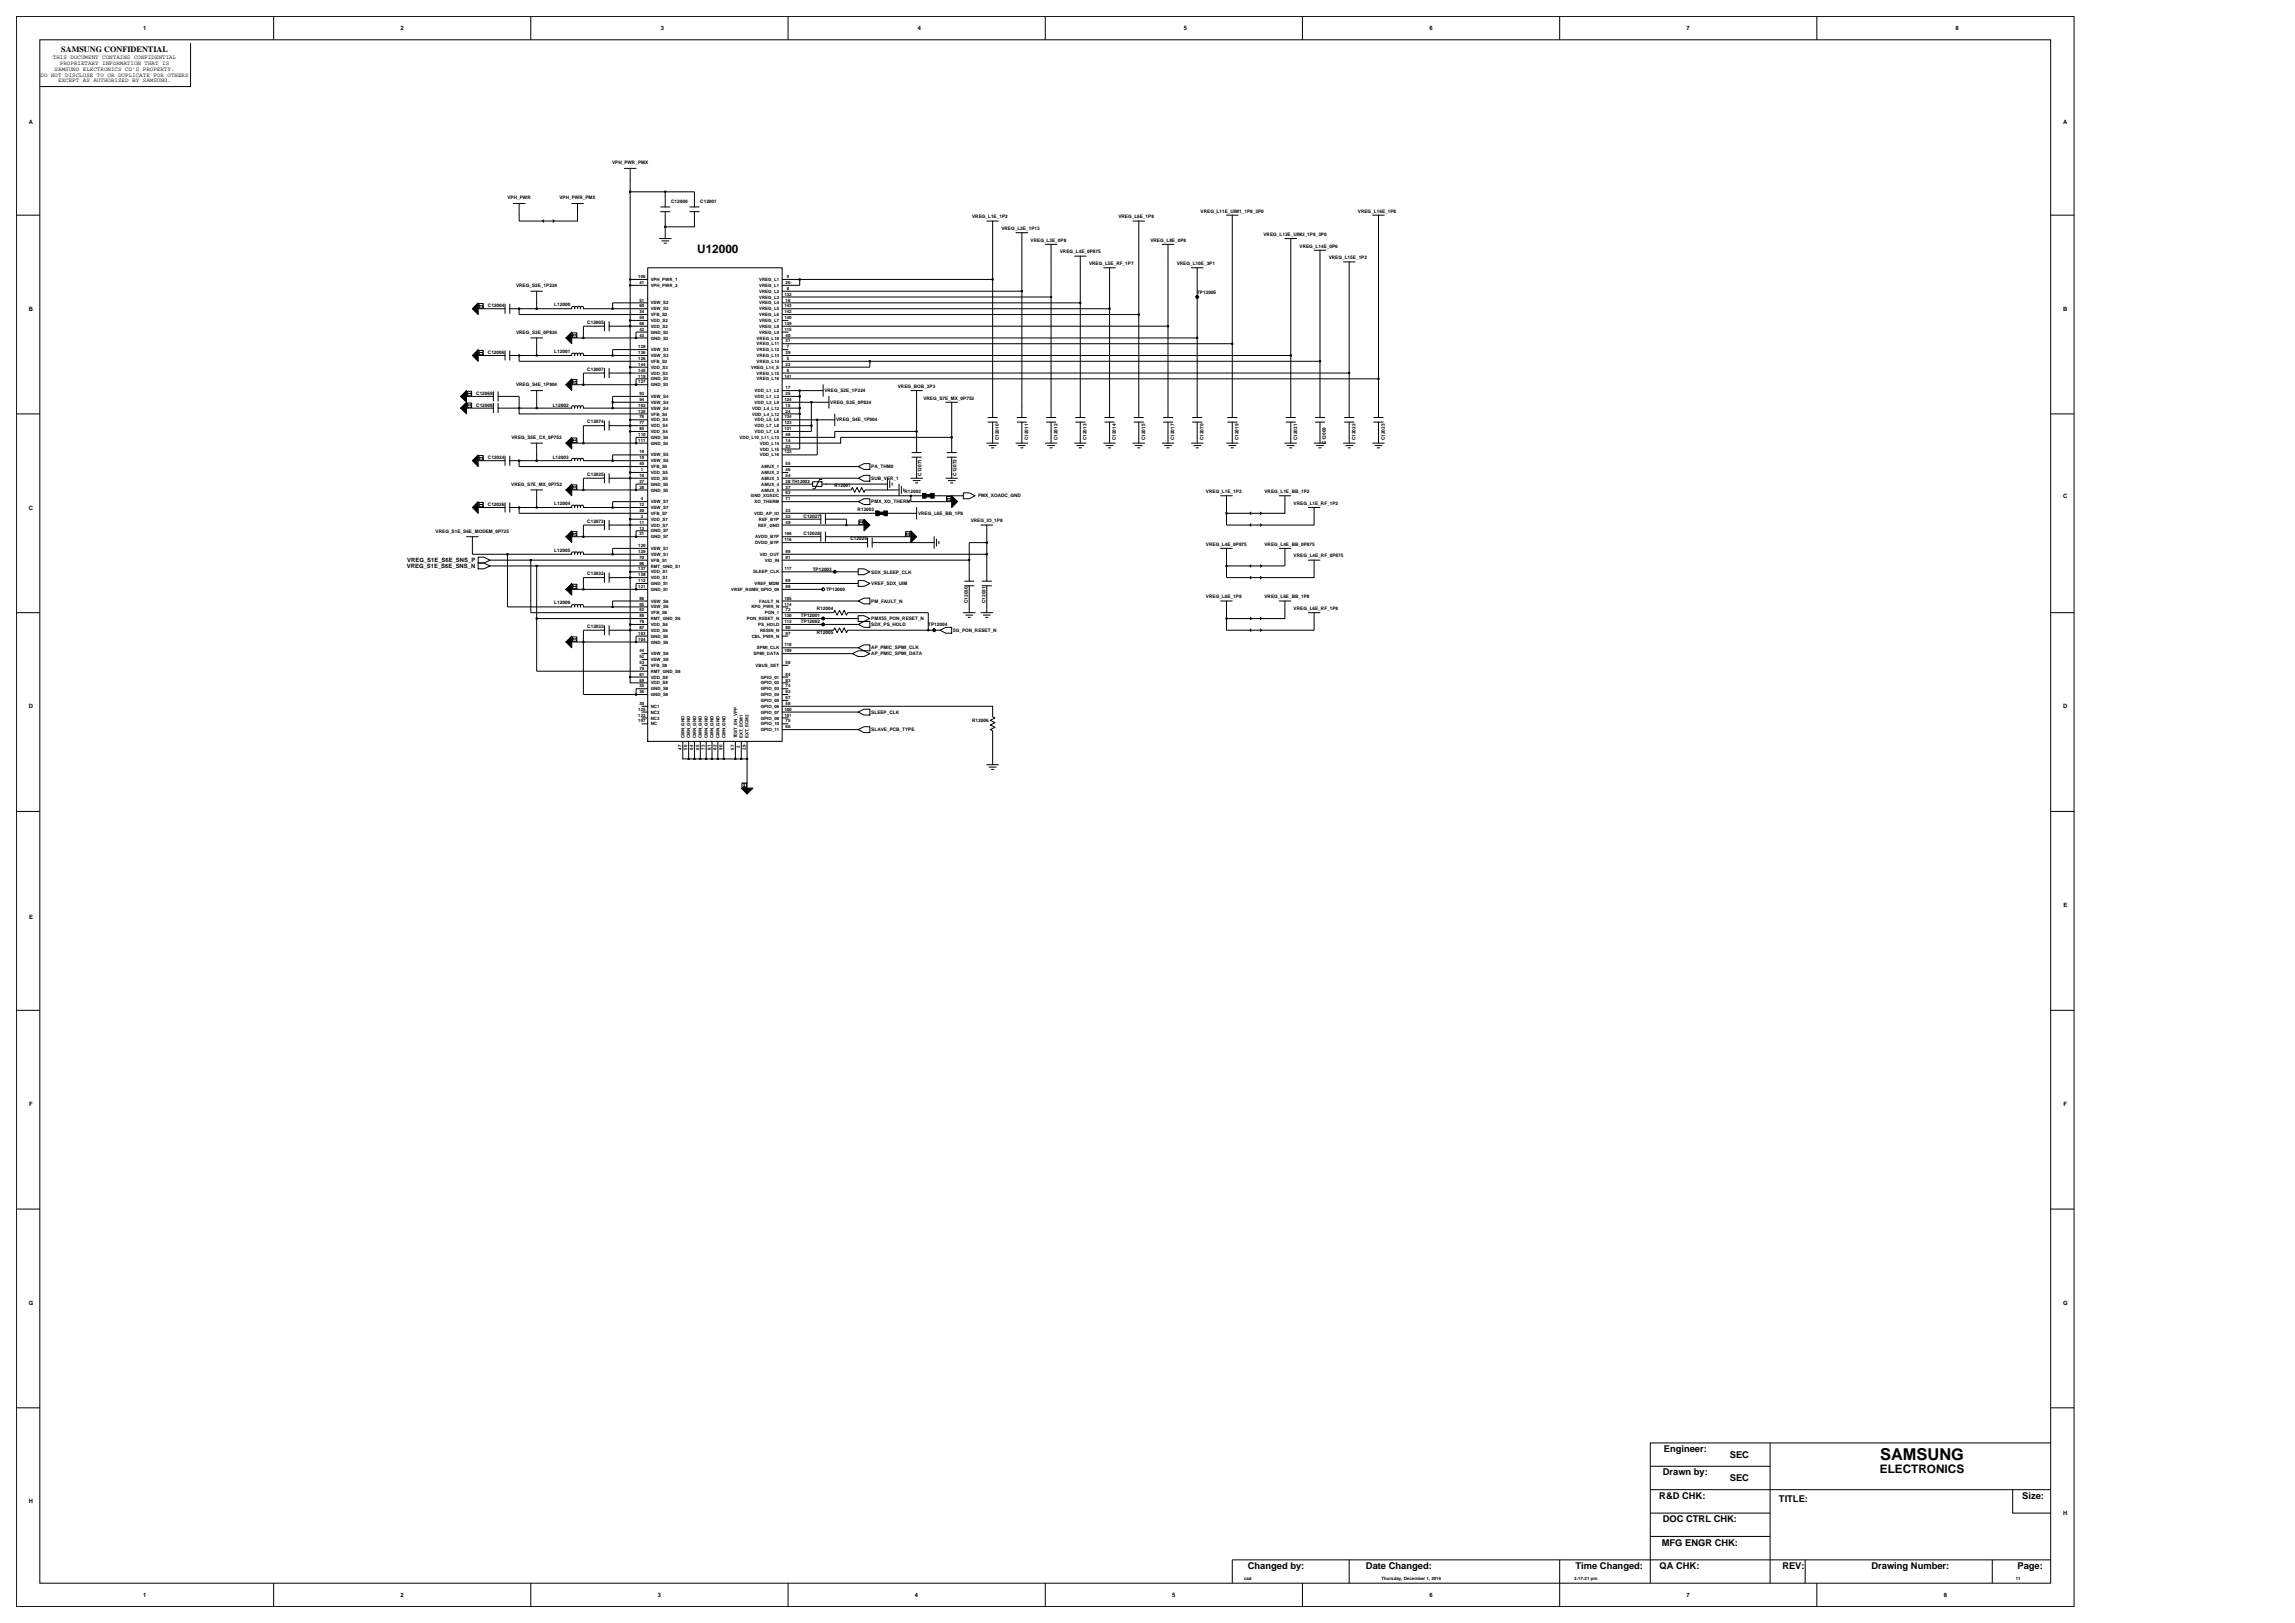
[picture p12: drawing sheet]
<svg xmlns="http://www.w3.org/2000/svg" width="420mm" height="297mm" viewBox="0 0 420 297" stroke-linecap="round" stroke-linejoin="round" font-family="sans-serif">
<defs><g id="words">
<text font-size="3" x="344.1" y="267.2">SAMSUNG</text>
<g font-size="2.2">
<text x="127.6" y="46.3">U12000</text>
<text x="344" y="269.6">ELECTRONICS</text>
</g>
<g font-size="1.7">
<text x="304.3" y="270">Drawn by:</text>
<text x="304.5" y="265.7">Engineer:</text>
<text x="316.6" y="266.8">SEC</text>
<text x="303.7" y="274.3">R&amp;D CHK:</text>
<text x="316.6" y="271.1">SEC</text>
<text x="325.6" y="274.8">TITLE:</text>
<text x="370.1" y="274.3">Size:</text>
<text x="304.3" y="278.6">DOC CTRL CHK:</text>
<text x="228.4" y="287.1">Changed by:</text>
<text x="250" y="287.1">Date Changed:</text>
<text x="288.3" y="287.1">Time Changed:</text>
<text x="303.7" y="287.1">QA CHK:</text>
<text x="304.1" y="282.8">MFG ENGR CHK:</text>
<text x="326.2" y="287.1">REV:</text>
<text x="342.5" y="287.1">Drawing Number:</text>
<text x="369.2" y="287.1">Page:</text>
</g>
<text font-size="1.5" x="11.2" y="9.5">SAMSUNG CONFIDENTIAL</text>
<g font-size="1.1">
<text x="26.2" y="5.5">1</text>
<text x="73.3" y="5.5">2</text>
<text x="120.9" y="5.5">3</text>
<text x="168" y="5.5">4</text>
<text x="216.7" y="5.5">5</text>
<text x="261.6" y="5.5">6</text>
<text x="308.7" y="5.5">7</text>
<text x="357.9" y="5.5">8</text>
<text x="9.7" y="10.8">THIS DOCUMENT CONTAINS CONFIDENTIAL</text>
<text x="11" y="11.9">PROPRIETARY INFORMATION THAT IS</text>
<text x="7.4" y="14">DO NOT DISCLOSE TO OR DUPLICATE FOR OTHERS</text>
<text x="10" y="12.9">SAMSUNG ELECTRONICS CO'S PROPERTY.</text>
<text x="10.6" y="15.1">EXCEPT AS AUTHORIZED BY SAMSUNG.</text>
<text x="5.3" y="22.6">A</text>
<text x="377.6" y="22.6">A</text>
<text x="5.3" y="56.9">B</text>
<text x="377.6" y="56.9">B</text>
<text x="5.3" y="93.3">C</text>
<text x="377.6" y="91.1">C</text>
<text x="74.5" y="103.9">VREG_S1E_S6E_SNS_N</text>
<text x="74.5" y="102.9">VREG_S1E_S6E_SNS_P</text>
<text x="5.3" y="129.6">D</text>
<text x="377.6" y="129.6">D</text>
<text x="377.6" y="166">E</text>
<text x="5.3" y="168.1">E</text>
<text x="5.4" y="202.4">F</text>
<text x="377.6" y="202.4">F</text>
<text x="5.3" y="238.7">G</text>
<text x="377.5" y="238.7">G</text>
<text x="5.3" y="275.1">H</text>
<text x="377.6" y="277.3">H</text>
<text x="26.2" y="292.2">1</text>
<text x="73.3" y="292.2">2</text>
<text x="120.4" y="292.2">3</text>
<text x="167.4" y="292.2">4</text>
<text x="214.5" y="292.2">5</text>
<text x="261.6" y="292.2">6</text>
<text x="308.7" y="292.2">7</text>
<text x="355.7" y="292.2">8</text>
</g>
<g font-size=".9">
<text x="112" y="30">VPH_PWR_PMX</text>
<text x="92.9" y="36.5">VPH_PWR</text>
<text x="102.4" y="36.5">VPH_PWR_PMX</text>
<text x="122.8" y="37.2">C12000</text>
<text x="128.2" y="37.2">C12001</text>
<text x="177.9" y="39.9">VREG_L1E_1P2</text>
<text x="204.7" y="39.9">VREG_L6E_1P8</text>
<text x="219.7" y="38.9">VREG_L11E_UIM1_1P8_3P0</text>
<text x="248.5" y="38.9">VREG_L16E_1P8</text>
<text x="183.3" y="42.1">VREG_L2E_1P13</text>
<text x="188.6" y="44.2">VREG_L3E_0P8</text>
<text x="194" y="46.4">VREG_L4E_0P875</text>
<text x="210.5" y="44.2">VREG_L8E_0P8</text>
<text x="231.2" y="43.2">VREG_L13E_UIM2_1P8_3P0</text>
<text x="237.8" y="45.3">VREG_L14E_0P6</text>
<text x="243.2" y="47.4">VREG_L15E_1P2</text>
<text x="94.4" y="52.5">VREG_S2E_1P224</text>
<text x="199.3" y="48.5">VREG_L5E_RF_1P7</text>
<text x="215.4" y="48.5">VREG_L10E_3P1</text>
<text x="219.1" y="53.9">TP12005</text>
<text x="89.3" y="56.2">C12004</text>
<text x="101.4" y="56">L12000</text>
<text x="107.5" y="59.3">C12005</text>
<text x="89.3" y="64.8">C12006</text>
<text x="94.4" y="61.1">VREG_S3E_0P824</text>
<text x="101.4" y="64.6">L12001</text>
<text x="94.4" y="70.7">VREG_S4E_1P904</text>
<text x="107.5" y="67.8">C12007</text>
<text x="150.9" y="71.8">VREG_S2E_1P224</text>
<text x="164.3" y="71">VREG_BOB_3P3</text>
<text x="87.2" y="72.3">C12069</text>
<text x="87.2" y="74.4">C12008</text>
<text x="101.2" y="74.4">L12002</text>
<text x="107.5" y="77.4">C12074</text>
<text x="151.9" y="73.9">VREG_S3E_0P824</text>
<text x="153" y="77.1">VREG_S4E_1P904</text>
<text x="169" y="73.1">VREG_S7E_MX_0P752</text>
<text x="93.6" y="80.3">VREG_S5E_CX_0P752</text>
<text x="182.8" y="80.6" transform="rotate(-90 182.8 80.6)">C12010</text>
<text x="188.2" y="80.6" transform="rotate(-90 188.2 80.6)">C12011</text>
<text x="193.5" y="80.6" transform="rotate(-90 193.5 80.6)">C12012</text>
<text x="198.9" y="80.6" transform="rotate(-90 198.9 80.6)">C12013</text>
<text x="204.2" y="80.6" transform="rotate(-90 204.2 80.6)">C12014</text>
<text x="209.6" y="80.6" transform="rotate(-90 209.6 80.6)">C12015</text>
<text x="214.9" y="80.6" transform="rotate(-90 214.9 80.6)">C12017</text>
<text x="220.3" y="80.6" transform="rotate(-90 220.3 80.6)">C12070</text>
<text x="226.7" y="80.6" transform="rotate(-90 226.7 80.6)">C12019</text>
<text x="237.4" y="80.6" transform="rotate(-90 237.4 80.6)">C12021</text>
<text x="242.6" y="81.2" transform="rotate(-90 242.6 81.2)">C12009</text>
<text x="248.1" y="80.6" transform="rotate(-90 248.1 80.6)">C12022</text>
<text x="253.4" y="80.6" transform="rotate(-90 253.4 80.6)">C12023</text>
<text x="89.3" y="84">C12024</text>
<text x="93.6" y="88.9">VREG_S7E_MX_0P752</text>
<text x="101.2" y="84">L12003</text>
<text x="107.5" y="87.1">C12025</text>
<text x="152.7" y="89.2">R12001</text>
<text x="159.5" y="87.8">SUB_VER_1</text>
<text x="159.5" y="85.7">PA_THM0</text>
<text x="168.6" y="87.1" transform="rotate(-90 168.6 87.1)">C12071</text>
<text x="175.1" y="87.1" transform="rotate(-90 175.1 87.1)">C12072</text>
<text x="89.3" y="92.6">C12026</text>
<text x="101.4" y="92.4">L12004</text>
<text x="107.5" y="95.6">C12073</text>
<text x="147.1" y="94.7">C12027</text>
<text x="157" y="93.5">R12003</text>
<text x="159.5" y="92.1">PMX_XO_THERM</text>
<text x="165.5" y="90.3">R12002</text>
<text x="168" y="94.2">VREG_L6E_BB_1P8</text>
<text x="177.6" y="95.6">VREG_IO_1P8</text>
<text x="179" y="91">PMX_XOADC_GND</text>
<text x="220.7" y="90.2">VREG_L1E_1P2</text>
<text x="231.4" y="90.2">VREG_L1E_BB_1P2</text>
<text x="236.7" y="92.4">VREG_L1E_RF_1P2</text>
<text x="79.7" y="97.4">VREG_S1E_S6E_MODEM_0P725</text>
<text x="101.4" y="101">L12005</text>
<text x="147.1" y="97.9">C12028</text>
<text x="155.6" y="98.8">C12029</text>
<text x="220.7" y="99.9">VREG_L4E_0P875</text>
<text x="231.4" y="99.9">VREG_L4E_BB_0P875</text>
<text x="236.7" y="102">VREG_L4E_RF_0P875</text>
<text x="107.5" y="105.3">C12032</text>
<text x="148.7" y="104.4">TP12003</text>
<text x="159.5" y="107.1">VREF_SDX_UIM</text>
<text x="159.5" y="104.9">SDX_SLEEP_CLK</text>
<text x="101.4" y="110.6">L12006</text>
<text x="146.6" y="113">TP12001</text>
<text x="149.5" y="111.7">R12004</text>
<text x="151.2" y="108.2">TP12000</text>
<text x="159.5" y="113.5">PMX55_PON_RESET_N</text>
<text x="159.5" y="110.3">PM_FAULT_N</text>
<text x="177.1" y="110.3" transform="rotate(-90 177.1 110.3)">C12030</text>
<text x="180.3" y="110.3" transform="rotate(-90 180.3 110.3)">C12031</text>
<text x="220.7" y="109.5">VREG_L6E_1P8</text>
<text x="231.4" y="109.5">VREG_L6E_BB_1P8</text>
<text x="236.7" y="111.6">VREG_L6E_RF_1P8</text>
<text x="107.5" y="114.9">C12033</text>
<text x="146.6" y="114">TP12002</text>
<text x="149.5" y="115.9">R12005</text>
<text x="159.5" y="118.8">AP_PMIC_SPMI_CLK</text>
<text x="159.5" y="119.9">AP_PMIC_SPMI_DATA</text>
<text x="159.5" y="114.6">SDX_PS_HOLD</text>
<text x="169.9" y="114.6">TP12004</text>
<text x="174.4" y="115.6">5G_PON_RESET_N</text>
<text x="159.5" y="130.6">SLEEP_CLK</text>
<text x="159.5" y="133.8">SLAVE_PCB_TYPE</text>
<text x="177.9" y="132.2">R12006</text>
</g>
<g font-size=".8">
<text x="116.8" y="50.9">106</text>
<text x="117" y="52">41</text>
<text x="119.1" y="52.5">VPH_PWR_2</text>
<text x="119.1" y="51.4">VPH_PWR_1</text>
<text x="138.9" y="53.6">VREG_L2</text>
<text x="138.9" y="52.5">VREG_L1</text>
<text x="138.9" y="51.4">VREG_L1</text>
<text x="143.8" y="52">26</text>
<text x="144" y="53">8</text>
<text x="144" y="50.9">9</text>
<text x="117" y="59.5">68</text>
<text x="117" y="58.4">59</text>
<text x="117" y="56.2">60</text>
<text x="117" y="55.2">51</text>
<text x="117" y="57.3">34</text>
<text x="119.1" y="60">VDD_S2</text>
<text x="119.1" y="58.9">VDD_S2</text>
<text x="119.1" y="56.8">VSW_S2</text>
<text x="119.1" y="55.7">VSW_S2</text>
<text x="119.1" y="57.8">VFB_S2</text>
<text x="138.9" y="55.7">VREG_L4</text>
<text x="138.9" y="60">VREG_L8</text>
<text x="138.9" y="58.9">VREG_L7</text>
<text x="138.9" y="57.8">VREG_L6</text>
<text x="138.9" y="56.8">VREG_L5</text>
<text x="138.9" y="54.6">VREG_L3</text>
<text x="143.5" y="59.5">139</text>
<text x="143.5" y="58.4">140</text>
<text x="143.5" y="57.3">142</text>
<text x="143.5" y="56.2">143</text>
<text x="143.5" y="54.1">132</text>
<text x="143.8" y="55.2">16</text>
<text x="116.8" y="64.8">136</text>
<text x="116.8" y="65.9">126</text>
<text x="116.8" y="63.7">128</text>
<text x="117" y="61.6">43</text>
<text x="117" y="60.5">42</text>
<text x="119.1" y="62.1">GND_S2</text>
<text x="119.1" y="61.1">GND_S2</text>
<text x="119.1" y="65.3">VSW_S3</text>
<text x="119.1" y="64.3">VSW_S3</text>
<text x="138.5" y="63.2">VREG_L11</text>
<text x="138.5" y="64.3">VREG_L12</text>
<text x="138.5" y="65.3">VREG_L13</text>
<text x="138.5" y="62.1">VREG_L10</text>
<text x="138.9" y="61.1">VREG_L9</text>
<text x="143.5" y="60.5">115</text>
<text x="143.8" y="64.8">39</text>
<text x="143.8" y="61.6">40</text>
<text x="143.8" y="62.7">31</text>
<text x="144" y="63.7">7</text>
<text x="144" y="65.9">5</text>
<text x="116.8" y="69.1">119</text>
<text x="116.8" y="68">145</text>
<text x="116.8" y="66.9">144</text>
<text x="116.8" y="70.2">127</text>
<text x="119.1" y="68.6">VDD_S3</text>
<text x="119.1" y="67.5">VDD_S3</text>
<text x="119.1" y="66.4">VFB_S3</text>
<text x="119.1" y="70.7">GND_S3</text>
<text x="119.1" y="69.6">GND_S3</text>
<text x="137.5" y="67.5">VREG_L14_S</text>
<text x="138.1" y="71.8">VDD_L1_L2</text>
<text x="138.5" y="69.6">VREG_L16</text>
<text x="138.5" y="68.6">VREG_L15</text>
<text x="138.5" y="66.4">VREG_L14</text>
<text x="143.5" y="69.1">141</text>
<text x="143.8" y="66.9">22</text>
<text x="143.8" y="71.2">17</text>
<text x="144" y="68">6</text>
<text x="116.8" y="74.4">102</text>
<text x="116.8" y="75.5">135</text>
<text x="117" y="73.4">94</text>
<text x="117" y="72.3">93</text>
<text x="117" y="76.6">76</text>
<text x="117" y="77.6">77</text>
<text x="119.1" y="73.9">VSW_S4</text>
<text x="119.1" y="72.8">VSW_S4</text>
<text x="119.1" y="77.1">VDD_S4</text>
<text x="119.1" y="76">VFB_S4</text>
<text x="119.1" y="75">VSW_S4</text>
<text x="137.7" y="76">VDD_L4_L12</text>
<text x="137.7" y="75">VDD_L4_L12</text>
<text x="138.1" y="72.8">VDD_L1_L2</text>
<text x="138.1" y="77.1">VDD_L5_L6</text>
<text x="138.1" y="73.9">VDD_L3_L9</text>
<text x="143.5" y="76.6">134</text>
<text x="143.5" y="77.6">123</text>
<text x="143.5" y="73.4">124</text>
<text x="143.8" y="75.5">24</text>
<text x="143.8" y="72.3">25</text>
<text x="143.8" y="74.4">15</text>
<text x="116.8" y="79.8">110</text>
<text x="116.8" y="80.8">111</text>
<text x="117" y="78.7">85</text>
<text x="117" y="83">18</text>
<text x="119.1" y="79.2">VDD_S4</text>
<text x="119.1" y="78.2">VDD_S4</text>
<text x="119.1" y="83.5">VSW_S5</text>
<text x="119.1" y="80.3">GND_S4</text>
<text x="119.1" y="81.4">GND_S4</text>
<text x="135.4" y="80.3">VDD_L10_L11_L13</text>
<text x="138.1" y="79.2">VDD_L7_L8</text>
<text x="138.1" y="78.2">VDD_L7_L8</text>
<text x="139" y="82.5">VDD_L15</text>
<text x="139" y="81.4">VDD_L14</text>
<text x="139" y="83.5">VDD_L16</text>
<text x="143.5" y="78.7">131</text>
<text x="143.5" y="83">133</text>
<text x="143.8" y="79.8">48</text>
<text x="143.8" y="81.9">23</text>
<text x="143.8" y="80.8">14</text>
<text x="117" y="85.1">45</text>
<text x="117" y="87.3">10</text>
<text x="117" y="88.3">27</text>
<text x="117" y="89.4">28</text>
<text x="117" y="84.1">19</text>
<text x="117.2" y="86.2">1</text>
<text x="119.1" y="86.7">VDD_S5</text>
<text x="119.1" y="87.8">VDD_S5</text>
<text x="119.1" y="85.7">VFB_S5</text>
<text x="119.1" y="88.9">GND_S5</text>
<text x="119.1" y="89.9">GND_S5</text>
<text x="119.1" y="84.6">VSW_S5</text>
<text x="139.3" y="86.7">AMUX_2</text>
<text x="139.3" y="89.9">AMUX_5</text>
<text x="139.3" y="88.9">AMUX_4</text>
<text x="139.3" y="87.8">AMUX_3</text>
<text x="139.3" y="85.7">AMUX_1</text>
<text x="143.8" y="87.3">54</text>
<text x="143.8" y="85.1">55</text>
<text x="143.8" y="86.2">46</text>
<text x="143.8" y="89.4">37</text>
<text x="143.8" y="88.3">38 TH12002</text>
<text x="117" y="93.7">20</text>
<text x="117" y="92.6">12</text>
<text x="117" y="95.8">11</text>
<text x="117.2" y="91.6">4</text>
<text x="117.2" y="94.8">3</text>
<text x="119.1" y="92.1">VSW_S7</text>
<text x="119.1" y="95.3">VDD_S7</text>
<text x="119.1" y="94.2">VFB_S7</text>
<text x="119.1" y="93.2">VSW_S7</text>
<text x="137.4" y="91">GND_XOADC</text>
<text x="138" y="94.2">VDD_AP_IO</text>
<text x="138.1" y="92.1">XO_THERM</text>
<text x="138.9" y="95.3">REF_BYP</text>
<text x="143.8" y="91.6">71</text>
<text x="143.8" y="90.5">63</text>
<text x="143.8" y="95.8">49</text>
<text x="143.8" y="94.8">32</text>
<text x="143.8" y="93.7">33</text>
<text x="116.8" y="100.1">120</text>
<text x="116.8" y="101.2">129</text>
<text x="117" y="96.9">13</text>
<text x="117" y="98">21</text>
<text x="119.1" y="98.5">GND_S7</text>
<text x="119.1" y="101.7">VSW_S1</text>
<text x="119.1" y="97.4">GND_S7</text>
<text x="119.1" y="100.6">VSW_S1</text>
<text x="119.1" y="96.4">VDD_S7</text>
<text x="138.2" y="99.6">DVDD_BYP</text>
<text x="138.2" y="98.5">AVDD_BYP</text>
<text x="138.7" y="96.4">REF_GND</text>
<text x="139" y="101.7">VIO_OUT</text>
<text x="143.5" y="99">116</text>
<text x="143.5" y="98">108</text>
<text x="143.8" y="101.2">99</text>
<text x="116.8" y="107.6">121</text>
<text x="116.8" y="106.5">112</text>
<text x="116.8" y="105.5">138</text>
<text x="116.8" y="104.4">137</text>
<text x="117" y="103.3">96</text>
<text x="117" y="102.2">70</text>
<text x="119.1" y="103.8">RMT_GND_S1</text>
<text x="119.1" y="102.8">VFB_S1</text>
<text x="119.1" y="106">VDD_S1</text>
<text x="119.1" y="104.9">VDD_S1</text>
<text x="119.1" y="107.1">GND_S1</text>
<text x="137.8" y="104.9">SLEEP_CLK</text>
<text x="138.1" y="107.1">VREF_MDM</text>
<text x="139.9" y="102.8">VIO_IN</text>
<text x="143.5" y="104.4">117</text>
<text x="143.8" y="107.6">98</text>
<text x="143.8" y="102.2">91</text>
<text x="143.8" y="106.5">89</text>
<text x="117" y="110.8">95</text>
<text x="117" y="109.7">86</text>
<text x="117" y="111.9">62</text>
<text x="117" y="113">88</text>
<text x="119.1" y="111.3">VSW_S6</text>
<text x="119.1" y="113.5">RMT_GND_S6</text>
<text x="119.1" y="110.3">VSW_S6</text>
<text x="119.1" y="112.4">VFB_S6</text>
<text x="119.1" y="108.1">GND_S1</text>
<text x="133.8" y="108.1">VREF_RGMII_GPIO_09</text>
<text x="136.7" y="113.5">PON_RESET_N</text>
<text x="137.5" y="111.3">KPD_PWR_N</text>
<text x="138.9" y="110.3">FAULT_N</text>
<text x="139.9" y="112.4">PON_1</text>
<text x="143.5" y="113">130</text>
<text x="143.5" y="110.8">114</text>
<text x="143.5" y="109.7">105</text>
<text x="143.8" y="111.9">72</text>
<text x="116.8" y="116.2">103</text>
<text x="116.8" y="117.2">104</text>
<text x="117" y="114">78</text>
<text x="117" y="119.4">44</text>
<text x="117" y="115.1">87</text>
<text x="119.1" y="115.6">VDD_S6</text>
<text x="119.1" y="114.6">VDD_S6</text>
<text x="119.1" y="119.9">VSW_S8</text>
<text x="119.1" y="116.7">GND_S6</text>
<text x="119.1" y="117.8">GND_S6</text>
<text x="137.6" y="116.7">CBL_PWR_N</text>
<text x="137.9" y="119.9">SPMI_DATA</text>
<text x="138.5" y="118.8">SPMI_CLK</text>
<text x="138.8" y="114.6">PS_HOLD</text>
<text x="139.1" y="115.6">RESIN_N</text>
<text x="143.5" y="118.3">118</text>
<text x="143.5" y="119.4">109</text>
<text x="143.5" y="114">113</text>
<text x="143.8" y="116.2">97</text>
<text x="143.8" y="115.1">80</text>
<text x="117" y="122.6">79</text>
<text x="117" y="124.7">69</text>
<text x="117" y="123.6">61</text>
<text x="117" y="120.4">52</text>
<text x="117" y="121.5">53</text>
<text x="117" y="125.8">35</text>
<text x="119.1" y="123.1">RMT_GND_S8</text>
<text x="119.1" y="125.2">VDD_S8</text>
<text x="119.1" y="124.2">VDD_S8</text>
<text x="119.1" y="121">VSW_S8</text>
<text x="119.1" y="122">VFB_S8</text>
<text x="138.3" y="122">VBUS_DET</text>
<text x="139.2" y="125.2">GPIO_02</text>
<text x="139.2" y="124.2">GPIO_01</text>
<text x="143.8" y="124.7">83</text>
<text x="143.8" y="123.6">84</text>
<text x="143.8" y="125.8">74</text>
<text x="143.8" y="121.5">50</text>
<text x="116.8" y="131.1">122</text>
<text x="116.8" y="130.1">125</text>
<text x="117" y="126.9">36</text>
<text x="117" y="129">30</text>
<text x="119.1" y="127.4">GND_S8</text>
<text x="119.1" y="129.5">NC1</text>
<text x="119.1" y="126.3">GND_S8</text>
<text x="119.1" y="130.6">NC2</text>
<text x="119.1" y="131.7">NC3</text>
<text x="139.2" y="131.7">GPIO_08</text>
<text x="139.2" y="130.6">GPIO_07</text>
<text x="139.2" y="127.4">GPIO_04</text>
<text x="139.2" y="126.3">GPIO_03</text>
<text x="139.2" y="128.5">GPIO_05</text>
<text x="139.2" y="129.5">GPIO_06</text>
<text x="143.5" y="131.1">101</text>
<text x="143.5" y="130.1">100</text>
<text x="143.8" y="126.9">92</text>
<text x="143.8" y="127.9">67</text>
<text x="143.8" y="129">58</text>
<text x="116.8" y="132.2">107</text>
<text x="119.1" y="132.7">NC</text>
<text x="124.7" y="137.2" transform="rotate(-90 124.7 137.2)">47</text>
<text x="125.2" y="135.1" transform="rotate(-90 125.2 135.1)">CMN_GND</text>
<text x="125.8" y="137.2" transform="rotate(-90 125.8 137.2)">56</text>
<text x="126.3" y="135.1" transform="rotate(-90 126.3 135.1)">CMN_GND</text>
<text x="126.9" y="137.2" transform="rotate(-90 126.9 137.2)">64</text>
<text x="127.4" y="135.1" transform="rotate(-90 127.4 135.1)">CMN_GND</text>
<text x="127.9" y="137.2" transform="rotate(-90 127.9 137.2)">65</text>
<text x="128.5" y="135.1" transform="rotate(-90 128.5 135.1)">CMN_GND</text>
<text x="129" y="137.2" transform="rotate(-90 129 137.2)">73</text>
<text x="129.5" y="135.1" transform="rotate(-90 129.5 135.1)">CMN_GND</text>
<text x="130.1" y="137.2" transform="rotate(-90 130.1 137.2)">81</text>
<text x="130.6" y="135.1" transform="rotate(-90 130.6 135.1)">CMN_GND</text>
<text x="131.1" y="137.2" transform="rotate(-90 131.1 137.2)">82</text>
<text x="131.7" y="135.1" transform="rotate(-90 131.7 135.1)">CMN_GND</text>
<text x="132.2" y="137.2" transform="rotate(-90 132.2 137.2)">90</text>
<text x="132.7" y="135.1" transform="rotate(-90 132.7 135.1)">CMN_GND</text>
<text x="134.3" y="137.2" transform="rotate(-90 134.3 137.2)">57</text>
<text x="134.9" y="135.1" transform="rotate(-90 134.9 135.1)">TEST_EN_VPP</text>
<text x="135.4" y="136.9" transform="rotate(-90 135.4 136.9)">2</text>
<text x="136" y="135.1" transform="rotate(-90 136 135.1)">EXT_ECM1</text>
<text x="136.5" y="137.2" transform="rotate(-90 136.5 137.2)">29</text>
<text x="137" y="135.1" transform="rotate(-90 137 135.1)">EXT_ECM2</text>
<text x="139.2" y="132.7">GPIO_10</text>
<text x="139.2" y="133.8">GPIO_11</text>
<text x="143.8" y="132.2">75</text>
<text x="143.8" y="133.3">66</text>
<text x="227.7" y="289.2">cad</text>
<text x="252.8" y="289.2">Thursday, December 1, 2016</text>
<text x="288.1" y="289.2">3:17:21 pm</text>
<text x="368.9" y="289.2">11</text>
</g>
</g></defs>
<!-- layer: MFD Layer /idea/tmp/Extended-Print.hs0924.kim.sheet12.24.mfd -->
<g fill="none" stroke="#000" stroke-width=".18">
<path d="M3 3h376.6v291h-376.6zM7.3 7.3h368v282.4h-368zM34.9 7.9v7.9h-27.6M50.1 3v4.3M97.1 3v4.3M144.2 3v4.3M191.3 3v4.3M238.4 3v4.3M285.4 3v4.3M332.5 3v4.3M3 39.4h4.3M93.9 37.2h2.2"/>
<path d="M95 37.2v3.2h10.7v-3.2M104.6 37.2h2.2M114.3 30.8h2.1M115.3 30.8v55.6M115.3 35.1h11.8v2.8M120.9 38.7h1.7M120.9 37.9h1.7M121.7 38.7v2.8h5.4v-2.8M121.7 35.1v2.8M126.2 38.7h1.8M126.2 37.9h1.8M224.5 39.4h2.1"/>
<path d="M225.5 39.4v37M251.2 39.4h2.1M252.3 39.4v37M375.3 39.4h4.3M87.5 56.5h4.9M87.6 55.5h.8v.9h-.8zM87.8 55.8v.3M87.8 56h.5M88.3 55.8v.3M92.4 55.6v1.7M93.3 56.5h4.9M93.3 55.6v1.7"/>
<path d="M95 56.5v1.1h23.5M97.1 53.3h2.2M98.2 53.3v3.2h6.4a.3 .3 0 0 1 .3-.4 .3 .3 0 0 1 .3 .4 .3 .3 0 0 1 .2-.4 .3 .3 0 0 1 .3 .4 .31 .31 0 0 1 .3-.4 .31 .31 0 0 1 .2 .4 .3 .3 0 0 1 .3-.4 .3 .3 0 0 1 .3 .4h11.7M99.5 40.2l-.2 .2 .2 .3M101.2 40.2l.2 .2-.2 .3M110.6 58.8v1.8M110.6 59.7h-3.8v2.1M111.5 58.8v1.8M111.5 59.7h7M115.3 51.1h3.2M115.3 52.2h3.2M115.3 58.6h3.2"/>
<path d="M118.5 49h24.6v86.7h-24.6zM118.5 55.4h-6.4v1.1M120.7 43.7h2.1M121.1 44.1h1.3M121.5 44.5h.5M121.7 41.5v2.2M143.1 59.7h70.6M143.1 51.1h38.6M143.1 55.4h54.6M143.1 56.5h60M143.1 57.6h65.3M143.1 53.3h43.9"/>
<path d="M143.1 54.3h49.3M143.1 58.6h1.1M146.3 51.1v1.1h-3.2M180.6 40.4h2.1M181.7 40.4v36M185.9 42.6h2.2M187 42.6v33.8M191.3 44.7h2.1M192.4 44.7v31.7M196.6 46.9h2.2M197.7 46.9v29.5M202 49h2.1"/>
<path d="M203.1 49v27.4M207.3 40.4h2.2M208.4 40.4v36M212.7 44.7h2.1M213.7 44.7v31.7M218 49h2.2M219.1 49v27.4M235.1 43.7h2.2M236.2 43.7v32.7M240.5 45.8h2.1M241.6 45.8v30.6M245.9 47.9h2.1"/>
<path d="M246.9 47.9v28.5M3 75.7h4.3M85.4 72.5h4.9M85.4 74.7h4.9M85.5 73.7h.8v.8h-.8zM85.5 71.6h.8v.8h-.8zM85.6 74.1h.6M85.6 72h.6M85.6 71.9v.2M85.6 74v.3M86.2 71.9v.2M86.2 74v.3"/>
<path d="M87.5 65.1h4.9M87.6 64.1h.8v.8h-.8zM87.8 64.4v.2M87.8 64.5h.5M88.3 64.4v.2M90.3 71.7v1.7M90.3 73.8v1.7M91.2 74.7h13.4a.3 .3 0 0 1 .3-.5 .3 .3 0 0 1 .3 .5 .3 .3 0 0 1 .2-.5 .3 .3 0 0 1 .3 .5 .3 .3 0 0 1 .3-.5 .3 .3 0 0 1 .2 .5 .3 .3 0 0 1 .3-.5 .3 .3 0 0 1 .3 .5h5.3M91.2 72.5h3.8v3.2h23.5M91.2 71.7v1.7M91.2 73.8v1.7M92.4 64.2v1.7"/>
<path d="M93.3 65.1h11.3a.3 .3 0 0 1 .3-.5 .3 .3 0 0 1 .3 .5 .3 .3 0 0 1 .2-.5 .3 .3 0 0 1 .3 .5 .31 .31 0 0 1 .3-.5 .31 .31 0 0 1 .2 .5 .3 .3 0 0 1 .3-.5 .3 .3 0 0 1 .3 .5h11.7M93.3 64.2v1.7M95 65.1v1h23.5M97.1 61.8h2.2M97.1 71.5h2.2M98.2 61.8v3.3M98.2 71.5v3.2M104.6 61.8h13.9M104.6 70.4h13.9M104.8 60.9h.8v.8h-.8zM104.8 69.5h.8v.8h-.8zM104.9 61.2v.2"/>
<path d="M104.9 69.7v.3M104.9 61.3h.5M104.9 69.9h.5M105.4 61.2v.2M105.4 69.7v.3M110.6 77.9h-3.8v3.2M110.6 67.4v1.7M110.6 77v1.7M110.6 68.3h-3.8v2.1M111.5 77.9h7M111.5 67.4v1.7M111.5 77v1.7"/>
<path d="M111.5 68.3h7M112.1 73.6v1.1h6.4M112.1 73.6h6.5M115.3 76.8h3.2M115.3 67.2h3.2M115.3 79h3.2M118.5 64h-6.4v1.1M118.5 72.5h-6.4v1.1M118.5 60.8h-2.1v1M118.5 69.3h-2.1v1.1M143.1 77.9h5.4M143.1 61.8h76"/>
<path d="M143.1 73.6h8.6M143.1 64h1.1M143.1 65.1h93.1M143.1 66.1h98.5M143.1 72.5h3.2M143.1 74.7h3.2M143.1 75.7h3.2M143.1 60.8h1.1M143.1 62.9h82.4M143.1 68.3h103.8M143.1 69.3h109.2M143.1 71.5h7.5"/>
<path d="M143.1 76.8h9.7M146.3 71.5v10.7h-3.2M148.5 73.6v5.4h-5.4M149.6 76.8v6.4h-6.5M150.6 70.4v2.1M151.7 72.5v2.2M152.8 75.7v2.2M159.2 66.1v1.1h-16.1M166.7 71.5h2.1M167.7 79h-14.9v1h-9.7M167.7 71.5v11.3M173.1 73.6h2.1"/>
<path d="M174.2 73.6v9.2M180.8 76.4h1.7M180.8 77.2h1.7M181.7 77.2v3.9M186.1 76.4h1.8M186.1 77.2h1.8M187 77.2v3.9M191.5 76.4h1.7M191.5 77.2h1.7M192.4 77.2v3.9M196.9 76.4h1.7M196.9 77.2h1.7"/>
<path d="M197.7 77.2v3.9M202.2 76.4h1.7M202.2 77.2h1.7M203.1 77.2v3.9M207.5 76.4h1.8M207.5 77.2h1.8M208.4 77.2v3.9M212.9 76.4h1.7M212.9 77.2h1.7M213.7 77.2v3.9M218.2 77.2h1.8M218.2 76.4h1.8"/>
<path d="M219.1 77.2v3.9M224.7 76.4h1.7M224.7 77.2h1.7M225.5 77.2v3.9M235.4 76.4h1.7M235.4 77.2h1.7M236.2 77.2v3.9M240.7 76.4h1.7M240.7 77.2h1.7M241.6 77.2v3.9M246.1 76.4h1.7M246.1 77.2h1.7"/>
<path d="M246.9 77.2v3.9M251.4 76.4h1.7M251.4 77.2h1.7M252.3 77.2v3.9M375.3 75.7h4.3M85.4 98.2h2.1M86.4 98.2v3.2h18.2a.3 .3 0 0 1 .3-.4 .3 .3 0 0 1 .3 .4 .3 .3 0 0 1 .2-.4 .3 .3 0 0 1 .3 .4 .3 .3 0 0 1 .3-.4 .3 .3 0 0 1 .2 .4 .3 .3 0 0 1 .3-.4 .3 .3 0 0 1 .3 .4h11.7M87.5 84.3h4.9M87.5 92.9h4.9M87.6 91.9h.8v.8h-.8zM87.6 83.4h.8v.8h-.8zM87.8 83.6v.3"/>
<path d="M87.8 92.2v.3M87.8 92.3h.5M87.8 83.8h.5M88.3 83.6v.3M88.3 92.2v.3M92.4 83.4v1.8M92.4 92v1.7M93.3 92.9h11.3a.3 .3 0 0 1 .3-.5 .3 .3 0 0 1 .3 .5 .3 .3 0 0 1 .2-.5 .3 .3 0 0 1 .3 .5 .31 .31 0 0 1 .3-.5 .31 .31 0 0 1 .2 .5 .3 .3 0 0 1 .3-.5 .3 .3 0 0 1 .3 .5h11.7M93.3 84.3h4.9M93.3 83.4v1.8M93.3 92v1.7M95 84.3v1.1h23.5"/>
<path d="M95 92.9v1h23.5M97.1 81.1h2.2M97.1 89.7h2.2M98.2 81.1v3.2h6.4a.3 .3 0 0 1 .3-.4 .3 .3 0 0 1 .3 .4 .3 .3 0 0 1 .2-.4 .3 .3 0 0 1 .3 .4 .3 .3 0 0 1 .3-.4 .3 .3 0 0 1 .2 .4M98.2 89.7v3.2M104.6 81.1h13.9M104.6 98.2h13.9M104.6 89.7h13.9M104.8 97.3h.8v.8h-.8zM104.8 88.7h.8v.8h-.8zM104.8 80.2h.8v.8h-.8zM104.9 80.4v.3"/>
<path d="M104.9 89v.3M104.9 97.5v.3M104.9 97.7h.5M104.9 89.1h.5M104.9 80.6h.5M105.4 80.4v.3M105.4 89v.3M105.4 97.5v.3M106.2 84.3a.3 .3 0 0 1 .3-.4 .3 .3 0 0 1 .3 .4h11.7M110.6 86.7v1.7M110.6 95.2v1.7M110.6 96.1h-3.8v2.1"/>
<path d="M110.6 87.5h-3.8v2.2M111.5 87.5h3.8v7.5M111.5 96.1h3.8v18.2M111.5 86.7v1.7M111.5 95.2v1.7M115.3 95v1.1h3.2M115.3 86.4v1.1h3.2M115.3 86.4h3.2M115.3 95h3.2M118.5 83.2h-6.4v1.1M118.5 91.8h-6.4v1.1M118.5 88.6h-2.1v1.1"/>
<path d="M118.5 80h-2.1v1.1M118.5 97.1h-2.1v1.1M143.1 89.7h12.7l.2-.5 .4 .9 .4-.9 .5 .9 .4-.9 .4 .9 .2-.4h6.2M143.1 90.7h25.7M143.1 93.9h17.2M143.1 98.2h7.1M143.1 96.1h15M143.1 85.4h14M143.1 91.8h14M143.1 86.4h1.1M143.1 87.5h14M143.1 88.6h5.6"/>
<path d="M143.1 95h7.1M143.1 99.3h15.7M148.7 88.2h1.7v.8h-1.7zM150.2 94.1v1.7M150.2 97.3v1.8M150.4 87.7h-.4l-.9 1.7h-.4M150.4 88.6h12M151.1 98.2h15.6M151.1 95h3.8v1.1M151.1 94.1v1.7M151.1 97.3v1.8M157.1 85.4l1-.6h1.1v1.1h-1.1z"/>
<path d="M157.1 87.5l1-.5h1.1v1.1h-1.1zM157.1 91.8l1-.5h1.1v1h-1.1zM157.2 95.1h.8v.8h-.8zM157.3 95.4v.3M157.3 95.5h.6M157.9 95.4v.3M158.8 98.4v1.7M159.6 99.3h11.4M159.6 98.4v1.7M162.4 87.5v2.2M162.4 93.9h5.3M162.8 87.9v1.3"/>
<path d="M163.2 88.4v.4M164.5 88.6v2.1M165 89v1.3M165.4 89.4v.5M165.7 97.3h.8v.8h-.8zM165.9 97.7h.5M165.9 97.5v.3M166.4 97.5v.3M166.7 87.5h2.1M166.7 90.7v1.1h7.5M166.9 83.7h1.7M166.9 82.8h1.7"/>
<path d="M167.1 87.9h1.3M167.5 88.4h.5M167.7 83.7v3.8M167.7 92.9v2.1M171 98.2v2.1M171 90.7h5.3M171.4 98.6v1.3M171.8 99.1v.4M173.1 87.5h2.1M173.2 90.9h.8v.8h-.8zM173.3 82.8h1.7M173.3 83.7h1.7"/>
<path d="M173.4 91.1v.3M173.4 91.3h.5M173.5 87.9h1.3M173.9 91.1v.3M174 88.4h.4M174.2 80h-20.4v1.1h-10.7M174.2 83.7v3.8M176.3 90.2h1.1l1.1 .5-1.1 .6h-1.1zM179.5 96.1h2.2M180.6 81.1h2.1M180.6 99.3h-3.2v7M180.6 96.1v10.2"/>
<path d="M181 81.5h1.3M181.5 82h.4M185.9 81.1h2.2M186.4 81.5h1.2M186.8 82h.4M191.3 81.1h2.1M191.7 81.5h1.3M192.1 82h.5M196.6 81.1h2.2M197.1 81.5h1.2M197.5 82h.4M202 81.1h2.1"/>
<path d="M202.4 81.5h1.3M202.8 82h.5M207.3 81.1h2.2M207.8 81.5h1.2M208.2 82h.4M212.7 81.1h2.1M213.1 81.5h1.3M213.5 82h.5M218 81.1h2.2M218.5 81.5h1.2M218.9 82h.4M223.4 90.7h2.1"/>
<path d="M224.5 81.1h2.1M224.5 90.7v5.4h16v-3.2M224.9 81.5h1.3M225.3 82h.4M228.9 93.7l-.2 .2 .2 .2M228.9 95.8l-.2 .3 .2 .2M230.6 93.7l.3 .2-.3 .2M230.6 95.8l.3 .3-.3 .2M234.1 90.7h2.1M235.1 90.7v3.2h-10.6M235.1 81.1h2.2M235.6 81.5h1.3"/>
<path d="M236 82h.4M239.4 92.9h2.2M240.5 81.1h2.1M240.9 81.5h1.3M241.4 82h.4M245.9 81.1h2.1M246.3 81.5h1.3M246.7 82h.4M251.2 81.1h2.1M251.6 81.5h1.3M252 82h.5M3 112.1h4.3"/>
<path d="M87.5 103h1.1l1.1 .6-1.1 .5h-1.1zM87.5 102h1.1l1.1 .5-1.1 .5h-1.1zM89.7 102.5h28.8M89.7 103.6h28.8M92.9 101.4v9.7h11.7a.3 .3 0 0 1 .3-.5 .3 .3 0 0 1 .3 .5 .3 .3 0 0 1 .2-.5 .3 .3 0 0 1 .3 .5 .31 .31 0 0 1 .3-.5 .31 .31 0 0 1 .2 .5 .3 .3 0 0 1 .3-.5 .3 .3 0 0 1 .3 .5h11.7M97.1 102.5v9.6h21.4M98.2 113.2h20.3M98.2 103.6v19.2h20.3M104.6 107.8h2.2M104.6 117.5h13.9M104.8 106.9h.8v.8h-.8zM104.8 116.5h.8v.8h-.8z"/>
<path d="M104.9 107.2v.2M104.9 116.8v.3M104.9 107.3h.5M104.9 116.9h.5M105.4 107.2v.2M105.4 116.8v.3M110.6 105.7h-3.8v2.1h9.6M110.6 104.8v1.8M110.6 114.5v1.7M110.6 115.3h-3.8v11.8h11.7M111.5 115.3h3.8v8.6M111.5 104.8v1.8"/>
<path d="M111.5 114.5v1.7M111.5 105.7h7M115.3 114.3v1h3.2M115.3 104.6h3.2M115.3 114.3h3.2M116.4 107.8h2.1M117.5 119.6h1M118.5 100.3h-6.4v1.1M118.5 110h-6.4v1.1M118.5 106.8h-2.1v1M118.5 116.4h-2.1v1.1M143.1 115.3h9.5l.2-.4 .4 .9 .4-.9 .5 .9 .4-.9 .4 .9 .2-.5h16.9"/>
<path d="M143.1 112.1h9.5l.2-.4 .4 .9 .4-.9 .5 .9 .4-.9 .4 .9 .2-.5h14.8v3.2M143.1 101.4h37.5M143.1 102.5h34.3M143.1 110h14M143.1 111.1h1.1M143.1 113.2h14M143.1 119.6h12.9M143.1 104.6h14M143.1 106.8h14M143.1 107.8h7.5M143.1 114.3h14M143.1 116.4h1.1"/>
<path d="M143.1 118.5h14M156 119.6l1.1-.5h1l1.1 .5-1.1 .5h-1zM157.1 114.3l1-.6h1.1v1.1h-1.1zM157.1 106.2h1l1.1 .6-1.1 .5h-1zM157.1 110l1-.6h1.1v1.1h-1.1zM157.1 118.5l1-.5h1.1v1.1h-1.1zM157.1 112.7h1l1.1 .5-1.1 .5h-1zM157.1 104.1h1l1.1 .5-1.1 .6h-1zM172 115.3l1.1-.5h1.1v1.1h-1.1zM176.3 112.1h2.2M176.5 106.3h1.7M176.5 107.2h1.7"/>
<path d="M176.7 112.6h1.3M177.2 113h.4M177.4 107.2v4.9M179.5 112.1h2.2M179.7 106.3h1.8M179.7 107.2h1.8M180 112.6h1.2M180.4 113h.4M180.6 107.2v4.9M223.4 100.3h2.1M223.4 110h2.1M224.5 100.3v5.4h16v-3.2"/>
<path d="M224.5 110v5.3h16v-3.2M228.9 105.5l-.2 .2 .2 .2M228.9 115.1l-.2 .2 .2 .2M228.9 113l-.2 .2 .2 .2M228.9 103.3l-.2 .3 .2 .2M230.6 105.5l.3 .2-.3 .2M230.6 115.1l.3 .2-.3 .2M230.6 113l.3 .2-.3 .2M230.6 103.3l.3 .3-.3 .2M234.1 100.3h2.1M234.1 110h2.1M235.1 110v3.2h-10.6"/>
<path d="M235.1 100.3v3.3h-10.6M239.4 102.5h2.2M239.4 112.1h2.2M375.3 112.1h4.3M115.3 123.9v1.1h3.2M115.3 123.9h3.2M117.5 121.7h1M117.5 120.7h1M117.5 129.2h1M117.5 130.3h1M117.5 131.4h1M117.5 132.5h1"/>
<path d="M118.5 126h-2.1v1.1M125 135.7v3.2h7.5M126 135.7v3.2M127.1 135.7v3.2M128.2 135.7v3.2M129.2 135.7v3.2M130.3 135.7v3.2M131.4 135.7v3.2M132.5 135.7v3.2h2.1M134.6 135.7v3.2M134.6 138.9h1.1M135.7 135.7v3.2h1"/>
<path d="M136.7 135.7v8.5M143.1 129.2h38.6v2l.4 .2-.9 .4 .9 .4-.9 .5 .9 .4-.9 .4 .5 .2v6.2M143.1 121.7h1.1M143.1 123.9h1.1M143.1 125h1.1M143.1 126h1.1M143.1 127.1h1.1M143.1 128.2h1.1M143.1 130.3h14M143.1 131.4h1.1M143.1 132.5h1.1M143.1 133.5h14"/>
<path d="M157.1 133.5l1-.5h1.1v1.1h-1.1zM157.1 130.3l1-.5h1.1v1h-1.1zM180.6 139.9h2.1M3 148.5h4.3M135.8 143.3h.8v.8h-.8zM136 143.4h.3M136 144h.3M136.2 143.4v.6M181 140.4h1.3M181.5 140.8h.4M375.3 148.5h4.3M3 184.9h4.3"/>
<path d="M375.3 184.9h4.3M3 221.2h4.3M375.3 221.2h4.3M3 257.6h4.3M375.3 257.6h4.3M302 268.3h21.9M302 272.6h73.3M302 276.9h21.9M323.9 264v25.7M368.3 272.6v4.3h7M375.3 264h-73.3v25.7M50.1 289.7v4.3"/>
<path d="M97.1 289.7v4.3M144.2 289.7v4.3M191.3 289.7v4.3M238.4 289.7v4.3M246.9 285.4v4.3M285.4 285.4v8.6M302 281.1h21.9M330.4 285.4v4.3M332.5 289.7v4.3M364.6 285.4v4.3M375.3 285.4h-149.8v4.3"/>
<circle cx="219.1" cy="54.3" r=".27"/>
<circle cx="150.6" cy="113.2" r=".26"/>
<circle cx="150.6" cy="107.8" r=".26"/>
<circle cx="150.6" cy="114.3" r=".26"/>
<circle cx="152.8" cy="104.6" r=".26"/>
<circle cx="171" cy="115.3" r=".26"/>
</g>
<g fill="#000" stroke="#000" stroke-width=".18">
<path d="M115.2 35h.2v.2h-.2z" fill-rule="evenodd"/>
<path d="M121.6 35h.2v.2h-.2z" fill-rule="evenodd"/>
<path d="M87.5 55.4v2.2l-1.1-1.1z" fill-rule="evenodd"/>
<path d="M94.9 56.4h.2v.2h-.2z" fill-rule="evenodd"/>
<path d="M98.1 56.4h.2v.2h-.2z" fill-rule="evenodd"/>
<path d="M112 56.4h.2v.2h-.2z" fill-rule="evenodd"/>
<path d="M115.2 59.6h.2v.2h-.2z" fill-rule="evenodd"/>
<path d="M115.2 58.5h.2v.2h-.2z" fill-rule="evenodd"/>
<path d="M115.2 52.1h.2v.2h-.2z" fill-rule="evenodd"/>
<path d="M115.2 51h.2v.2h-.2z" fill-rule="evenodd"/>
<path d="M121.6 41.4h.2v.2h-.2z" fill-rule="evenodd"/>
<path d="M146.2 51h.3v.2h-.3z" fill-rule="evenodd"/>
<path d="M181.6 51h.2v.2h-.2z" fill-rule="evenodd"/>
<path d="M186.9 53.2h.2v.2h-.2z" fill-rule="evenodd"/>
<path d="M192.2 54.2h.3v.3h-.3z" fill-rule="evenodd"/>
<path d="M197.6 55.3h.2v.2h-.2z" fill-rule="evenodd"/>
<path d="M203 56.4h.2v.2h-.2z" fill-rule="evenodd"/>
<path d="M208.3 57.4h.2v.3h-.2z" fill-rule="evenodd"/>
<path d="M213.6 59.6h.3v.2h-.3z" fill-rule="evenodd"/>
<path d="M219 54.2h.2v.3h-.2z" fill-rule="evenodd"/>
<path d="M85.4 73.6v2.1l-1.1-1z" fill-rule="evenodd"/>
<path d="M84.3 72.5l1.1-1v2.1z" fill-rule="evenodd"/>
<path d="M87.5 64v2.1l-1.1-1z" fill-rule="evenodd"/>
<path d="M94.9 74.6h.2v.2h-.2z" fill-rule="evenodd"/>
<path d="M94.9 64.9h.2v.3h-.2z" fill-rule="evenodd"/>
<path d="M98.1 74.6h.2v.2h-.2z" fill-rule="evenodd"/>
<path d="M98.1 64.9h.2v.3h-.2z" fill-rule="evenodd"/>
<path d="M104.6 60.8v2.1l-1-1.1z" fill-rule="evenodd"/>
<path d="M104.6 69.3v2.2l-1-1.1z" fill-rule="evenodd"/>
<path d="M106.7 70.3h.2v.2h-.2z" fill-rule="evenodd"/>
<path d="M106.7 61.7h.2v.2h-.2z" fill-rule="evenodd"/>
<path d="M112 74.6h.2v.2h-.2z" fill-rule="evenodd"/>
<path d="M112 73.5h.2v.2h-.2z" fill-rule="evenodd"/>
<path d="M112 64.9h.2v.3h-.2z" fill-rule="evenodd"/>
<path d="M115.2 78.8h.2v.3h-.2z" fill-rule="evenodd"/>
<path d="M115.2 77.8h.2v.2h-.2z" fill-rule="evenodd"/>
<path d="M115.2 76.7h.2v.2h-.2z" fill-rule="evenodd"/>
<path d="M115.2 68.2h.2v.2h-.2z" fill-rule="evenodd"/>
<path d="M115.2 67.1h.2v.2h-.2z" fill-rule="evenodd"/>
<path d="M116.3 70.3h.2v.2h-.2z" fill-rule="evenodd"/>
<path d="M116.3 61.7h.2v.2h-.2z" fill-rule="evenodd"/>
<path d="M146.2 75.6h.3v.2h-.3z" fill-rule="evenodd"/>
<path d="M146.2 74.6h.3v.2h-.3z" fill-rule="evenodd"/>
<path d="M146.2 72.4h.3v.2h-.3z" fill-rule="evenodd"/>
<path d="M146.2 71.4h.3v.2h-.3z" fill-rule="evenodd"/>
<path d="M148.4 77.8h.2v.2h-.2z" fill-rule="evenodd"/>
<path d="M148.4 73.5h.2v.2h-.2z" fill-rule="evenodd"/>
<path d="M149.5 76.7h.2v.2h-.2z" fill-rule="evenodd"/>
<path d="M159.1 66h.2v.2h-.2z" fill-rule="evenodd"/>
<path d="M167.6 78.8h.3v.3h-.3z" fill-rule="evenodd"/>
<path d="M219 61.7h.2v.2h-.2z" fill-rule="evenodd"/>
<path d="M225.4 62.8h.2v.2h-.2z" fill-rule="evenodd"/>
<path d="M236.1 64.9h.2v.3h-.2z" fill-rule="evenodd"/>
<path d="M241.5 66h.2v.2h-.2z" fill-rule="evenodd"/>
<path d="M246.8 68.2h.2v.2h-.2z" fill-rule="evenodd"/>
<path d="M252.2 69.2h.2v.2h-.2z" fill-rule="evenodd"/>
<path d="M87.5 91.8v2.1l-1.1-1z" fill-rule="evenodd"/>
<path d="M87.5 83.2v2.2l-1.1-1.1z" fill-rule="evenodd"/>
<path d="M94.9 92.8h.2v.2h-.2z" fill-rule="evenodd"/>
<path d="M94.9 84.2h.2v.2h-.2z" fill-rule="evenodd"/>
<path d="M98.1 92.8h.2v.2h-.2z" fill-rule="evenodd"/>
<path d="M98.1 84.2h.2v.2h-.2z" fill-rule="evenodd"/>
<path d="M104.6 97.1v2.2l-1-1.1z" fill-rule="evenodd"/>
<path d="M104.6 88.6v2.1l-1-1z" fill-rule="evenodd"/>
<path d="M103.6 81.1l1-1.1v2.2z" fill-rule="evenodd"/>
<path d="M106.7 98.1h.2v.2h-.2z" fill-rule="evenodd"/>
<path d="M106.7 89.6h.2v.2h-.2z" fill-rule="evenodd"/>
<path d="M106.7 81h.2v.2h-.2z" fill-rule="evenodd"/>
<path d="M112 92.8h.2v.2h-.2z" fill-rule="evenodd"/>
<path d="M112 84.2h.2v.2h-.2z" fill-rule="evenodd"/>
<path d="M115.2 96h.2v.2h-.2z" fill-rule="evenodd"/>
<path d="M115.2 94.9h.2v.2h-.2z" fill-rule="evenodd"/>
<path d="M115.2 87.4h.2v.2h-.2z" fill-rule="evenodd"/>
<path d="M115.2 86.3h.2v.3h-.2z" fill-rule="evenodd"/>
<path d="M116.3 98.1h.2v.2h-.2z" fill-rule="evenodd"/>
<path d="M116.3 89.6h.2v.2h-.2z" fill-rule="evenodd"/>
<path d="M116.3 81h.2v.2h-.2z" fill-rule="evenodd"/>
<path d="M154.8 96h.2v.2h-.2z" fill-rule="evenodd"/>
<path d="M158.1 95l1.1 1.1-1.1 1z" fill-rule="evenodd"/>
<path d="M160.3 93.5h.6v.9h-.6z" fill-rule="evenodd"/>
<path d="M160.9 93.7h.9v.4h-.9z" fill-rule="evenodd"/>
<path d="M161.8 93.5h.6v.9h-.6z" fill-rule="evenodd"/>
<path d="M166.6 90.6h.2v.2h-.2z" fill-rule="evenodd"/>
<path d="M166.7 97.1l1 1.1-1 1.1z" fill-rule="evenodd"/>
<path d="M168.8 90.3h.7v.9h-.7z" fill-rule="evenodd"/>
<path d="M169.5 90.5h.8v.4h-.8z" fill-rule="evenodd"/>
<path d="M170.3 90.3h.7v.9h-.7z" fill-rule="evenodd"/>
<path d="M174.1 79.9h.2v.2h-.2z" fill-rule="evenodd"/>
<path d="M174.2 90.7l1 1.1-1 1.1z" fill-rule="evenodd"/>
<path d="M180.5 99.2h.2v.2h-.2z" fill-rule="evenodd"/>
<path d="M224.3 93.8h.3v.2h-.3z" fill-rule="evenodd"/>
<path d="M92.8 101.3h.2v.2h-.2z" fill-rule="evenodd"/>
<path d="M97 102.4h.2v.2h-.2z" fill-rule="evenodd"/>
<path d="M98.1 113.1h.2v.2h-.2z" fill-rule="evenodd"/>
<path d="M98.1 103.5h.2v.2h-.2z" fill-rule="evenodd"/>
<path d="M104.6 106.8v2.1l-1-1.1z" fill-rule="evenodd"/>
<path d="M104.6 116.4v2.1l-1-1z" fill-rule="evenodd"/>
<path d="M106.7 117.4h.2v.2h-.2z" fill-rule="evenodd"/>
<path d="M106.7 107.7h.2v.2h-.2z" fill-rule="evenodd"/>
<path d="M112 110.9h.2v.3h-.2z" fill-rule="evenodd"/>
<path d="M112 101.3h.2v.2h-.2z" fill-rule="evenodd"/>
<path d="M115.2 115.2h.2v.2h-.2z" fill-rule="evenodd"/>
<path d="M115.2 114.2h.2v.2h-.2z" fill-rule="evenodd"/>
<path d="M115.2 105.6h.2v.2h-.2z" fill-rule="evenodd"/>
<path d="M115.2 104.5h.2v.2h-.2z" fill-rule="evenodd"/>
<path d="M116.3 117.4h.2v.2h-.2z" fill-rule="evenodd"/>
<path d="M116.3 107.7h.2v.2h-.2z" fill-rule="evenodd"/>
<path d="M150.5 114.2h.2v.2h-.2z" fill-rule="evenodd"/>
<path d="M150.5 113.1h.2v.2h-.2z" fill-rule="evenodd"/>
<path d="M152.7 104.5h.2v.2h-.2z" fill-rule="evenodd"/>
<path d="M169.8 115.2h.2v.2h-.2z" fill-rule="evenodd"/>
<path d="M170.9 115.2h.2v.2h-.2z" fill-rule="evenodd"/>
<path d="M177.3 102.4h.2v.2h-.2z" fill-rule="evenodd"/>
<path d="M180.5 101.3h.2v.2h-.2z" fill-rule="evenodd"/>
<path d="M224.3 113.1h.3v.2h-.3z" fill-rule="evenodd"/>
<path d="M224.3 103.5h.3v.2h-.3z" fill-rule="evenodd"/>
<path d="M115.2 123.8h.2v.2h-.2z" fill-rule="evenodd"/>
<path d="M116.3 127h.2v.2h-.2z" fill-rule="evenodd"/>
<path d="M125.9 138.8h.2v.2h-.2z" fill-rule="evenodd"/>
<path d="M127 138.8h.2v.2h-.2z" fill-rule="evenodd"/>
<path d="M128.1 138.8h.2v.2h-.2z" fill-rule="evenodd"/>
<path d="M129.1 138.8h.2v.2h-.2z" fill-rule="evenodd"/>
<path d="M130.2 138.8h.2v.2h-.2z" fill-rule="evenodd"/>
<path d="M131.3 138.8h.2v.2h-.2z" fill-rule="evenodd"/>
<path d="M132.3 138.8h.3v.2h-.3z" fill-rule="evenodd"/>
<path d="M134.5 138.8h.2v.2h-.2z" fill-rule="evenodd"/>
<path d="M135.6 138.8h.2v.2h-.2z" fill-rule="evenodd"/>
<path d="M136.6 138.8h.2v.2h-.2z" fill-rule="evenodd"/>
<path d="M135.7 144.2h2.1l-1.1 1.1z" fill-rule="evenodd"/>
</g>
<use href="#words"/>
</svg>
